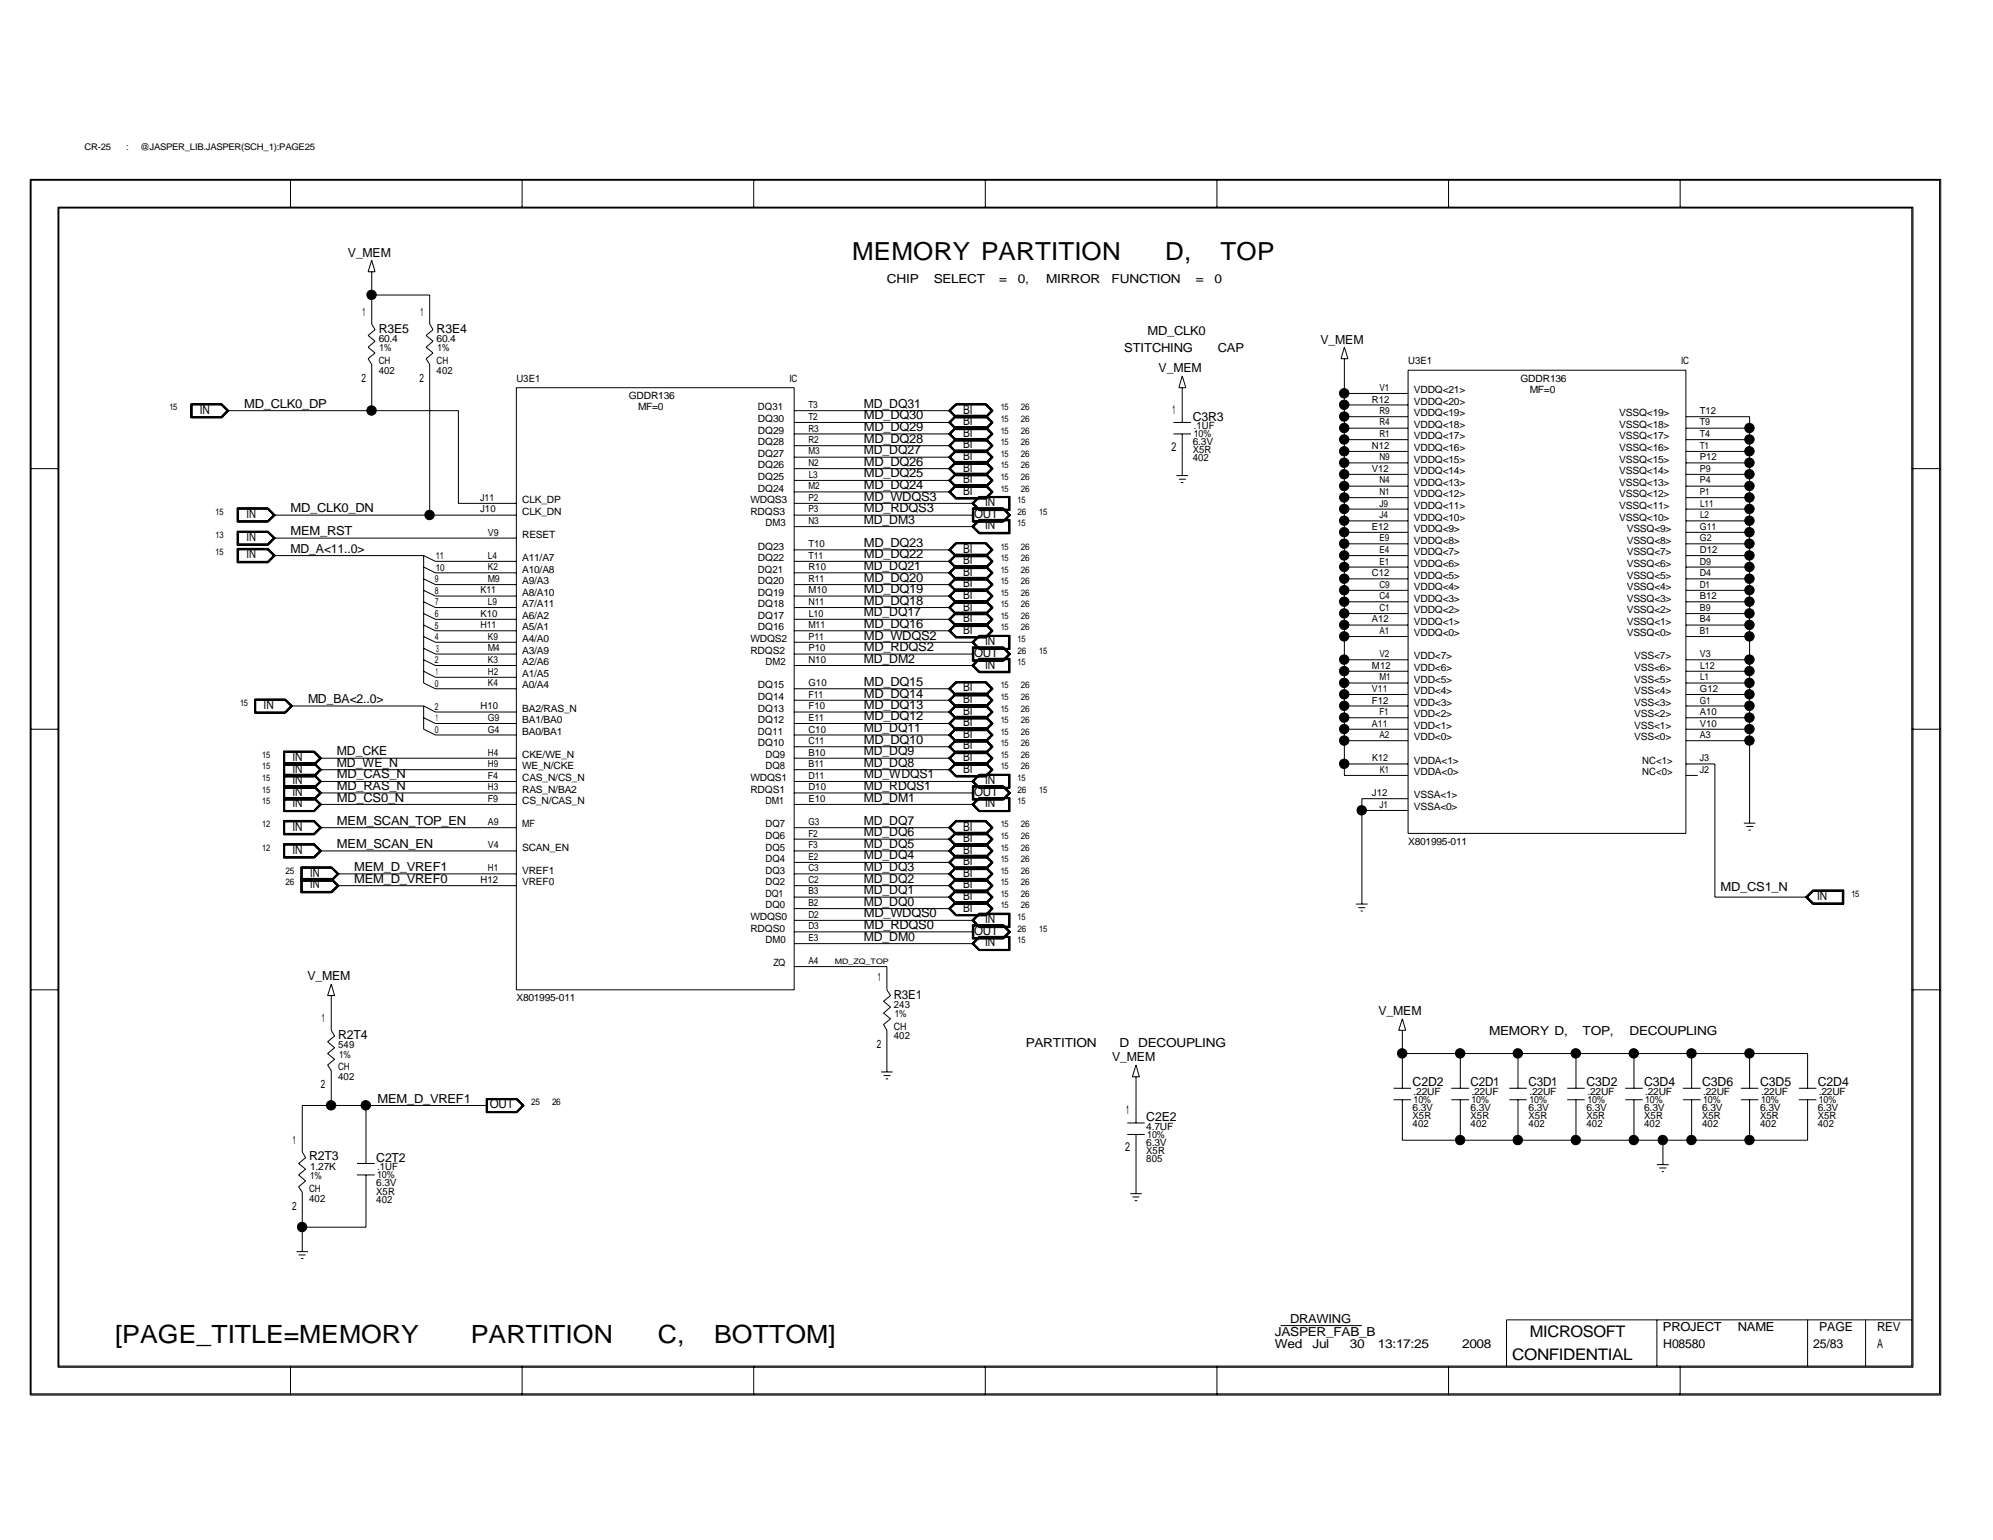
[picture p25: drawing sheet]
<svg xmlns="http://www.w3.org/2000/svg" width="279mm" height="216mm" viewBox="0 0 279 216" stroke-linecap="round" stroke-linejoin="round" font-family="sans-serif">
<defs><g id="words">
<g font-size="3.5">
<text x="119.5" y="36.5">MEMORY PARTITION</text>
<text x="163.4" y="36.5">D,</text>
<text x="171.1" y="36.5">TOP</text>
<text x="16.1" y="188.2">[PAGE_TITLE=MEMORY</text>
<text x="66" y="188.2">PARTITION</text>
<text x="92.2" y="188.2">C,</text>
<text x="100.1" y="188.2">BOTTOM]</text>
</g>
<g font-size="2.2">
<text x="212" y="190.7">CONFIDENTIAL</text>
<text x="214.5" y="187.4">MICROSOFT</text>
</g>
<g font-size="1.7">
<text x="48.8" y="36">V_MEM</text>
<text x="124.3" y="39.7">CHIP</text>
<text x="130.9" y="39.7">SELECT</text>
<text x="140.1" y="39.7">=</text>
<text x="142.7" y="39.7">0,</text>
<text x="146.6" y="39.7">MIRROR</text>
<text x="155.8" y="39.7">FUNCTION</text>
<text x="167.6" y="39.7">=</text>
<text x="170.3" y="39.7">0</text>
<text x="53.1" y="46.7">R3E5</text>
<text x="61.2" y="46.7">R3E4</text>
<text x="160.9" y="46.9">MD_CLK0</text>
<text x="157.6" y="49.4">STITCHING</text>
<text x="162.4" y="52.2">V_MEM</text>
<text x="170.7" y="49.4">CAP</text>
<text x="185.1" y="48.2">V_MEM</text>
<text x="28" y="58">IN</text>
<text x="34.2" y="57.2">MD_CLK0_DP</text>
<text x="121.1" y="57.2">MD_DQ31</text>
<text x="121.1" y="58.8">MD_DQ30</text>
<text x="135" y="59.6">BI</text>
<text x="135" y="58">BI</text>
<text x="164.4" y="58">1</text>
<text x="167.2" y="59">C3R3</text>
<text x="121.1" y="60.5">MD_DQ29</text>
<text x="121.1" y="62.1">MD_DQ28</text>
<text x="121.1" y="63.7">MD_DQ27</text>
<text x="121.1" y="65.3">MD_DQ26</text>
<text x="135" y="61.3">BI</text>
<text x="135" y="64.5">BI</text>
<text x="135" y="62.9">BI</text>
<text x="164.3" y="63.2">2</text>
<text x="40.7" y="71.8">MD_CLK0_DN</text>
<text x="121.1" y="70.2">MD_WDQS3</text>
<text x="121.1" y="68.5">MD_DQ24</text>
<text x="121.1" y="71.8">MD_RDQS3</text>
<text x="121.1" y="66.9">MD_DQ25</text>
<text x="135" y="69.3">BI</text>
<text x="135" y="67.7">BI</text>
<text x="135" y="66.1">BI</text>
<text x="138.1" y="71">IN</text>
<text x="34.5" y="72.6">IN</text>
<text x="34.5" y="75.9">IN</text>
<text x="40.7" y="77.5">MD_A&lt;11..0&gt;</text>
<text x="40.7" y="75.1">MEM_RST</text>
<text x="121.1" y="73.4">MD_DM3</text>
<text x="121.1" y="76.7">MD_DQ23</text>
<text x="135" y="77.5">BI</text>
<text x="136.6" y="72.6">OUT</text>
<text x="138.1" y="74.2">IN</text>
<text x="34.5" y="78.3">IN</text>
<text x="121.1" y="79.9">MD_DQ21</text>
<text x="121.1" y="78.3">MD_DQ22</text>
<text x="121.1" y="81.5">MD_DQ20</text>
<text x="121.1" y="83.1">MD_DQ19</text>
<text x="135" y="84">BI</text>
<text x="135" y="80.7">BI</text>
<text x="135" y="82.3">BI</text>
<text x="135" y="79.1">BI</text>
<text x="121.1" y="89.7">MD_WDQS2</text>
<text x="121.1" y="84.8">MD_DQ18</text>
<text x="121.1" y="86.4">MD_DQ17</text>
<text x="121.1" y="88">MD_DQ16</text>
<text x="135" y="88.9">BI</text>
<text x="135" y="87.2">BI</text>
<text x="135" y="85.6">BI</text>
<text x="121.1" y="91.3">MD_RDQS2</text>
<text x="121.1" y="92.9">MD_DM2</text>
<text x="136.6" y="92.1">OUT</text>
<text x="138.1" y="93.7">IN</text>
<text x="138.1" y="90.5">IN</text>
<text x="37" y="99.4">IN</text>
<text x="43.2" y="98.6">MD_BA&lt;2..0&gt;</text>
<text x="121.1" y="96.1">MD_DQ15</text>
<text x="121.1" y="97.8">MD_DQ14</text>
<text x="121.1" y="99.4">MD_DQ13</text>
<text x="121.1" y="101">MD_DQ12</text>
<text x="135" y="101.8">BI</text>
<text x="135" y="100.2">BI</text>
<text x="135" y="98.6">BI</text>
<text x="135" y="96.9">BI</text>
<text x="41" y="106.7">IN</text>
<text x="47.2" y="105.9">MD_CKE</text>
<text x="47.2" y="107.5">MD_WE_N</text>
<text x="121.1" y="102.7">MD_DQ11</text>
<text x="121.1" y="104.3">MD_DQ10</text>
<text x="121.1" y="105.9">MD_DQ9</text>
<text x="121.1" y="107.5">MD_DQ8</text>
<text x="135" y="106.7">BI</text>
<text x="135" y="105.1">BI</text>
<text x="135" y="103.5">BI</text>
<text x="41" y="111.5">IN</text>
<text x="41" y="113.2">IN</text>
<text x="41" y="109.9">IN</text>
<text x="41" y="108.3">IN</text>
<text x="47.2" y="109.1">MD_CAS_N</text>
<text x="47.2" y="112.4">MD_CS0_N</text>
<text x="47.2" y="110.7">MD_RAS_N</text>
<text x="121.1" y="109.1">MD_WDQS1</text>
<text x="121.1" y="110.7">MD_RDQS1</text>
<text x="121.1" y="112.4">MD_DM1</text>
<text x="135" y="108.3">BI</text>
<text x="136.6" y="111.5">OUT</text>
<text x="138.1" y="113.2">IN</text>
<text x="138.1" y="109.9">IN</text>
<text x="41" y="119.7">IN</text>
<text x="41" y="116.5">IN</text>
<text x="47.2" y="115.6">MEM_SCAN_TOP_EN</text>
<text x="47.2" y="118.9">MEM_SCAN_EN</text>
<text x="121.1" y="115.6">MD_DQ7</text>
<text x="121.1" y="117.3">MD_DQ6</text>
<text x="121.1" y="118.9">MD_DQ5</text>
<text x="135" y="118.1">BI</text>
<text x="135" y="119.7">BI</text>
<text x="135" y="116.5">BI</text>
<text x="43.5" y="122.9">IN</text>
<text x="43.5" y="124.5">IN</text>
<text x="49.7" y="123.7">MEM_D_VREF0</text>
<text x="49.7" y="122.1">MEM_D_VREF1</text>
<text x="121.1" y="120.5">MD_DQ4</text>
<text x="121.1" y="122.1">MD_DQ3</text>
<text x="121.1" y="123.7">MD_DQ2</text>
<text x="121.1" y="125.3">MD_DQ1</text>
<text x="135" y="124.5">BI</text>
<text x="135" y="122.9">BI</text>
<text x="135" y="121.3">BI</text>
<text x="241.2" y="124.9">MD_CS1_N</text>
<text x="121.1" y="127">MD_DQ0</text>
<text x="121.1" y="128.6">MD_WDQS0</text>
<text x="121.1" y="130.2">MD_RDQS0</text>
<text x="121.1" y="131.9">MD_DM0</text>
<text x="135" y="126.2">BI</text>
<text x="135" y="127.8">BI</text>
<text x="136.6" y="131.1">OUT</text>
<text x="138.1" y="129.4">IN</text>
<text x="254.8" y="126.2">IN</text>
<text x="43.1" y="137.5">V_MEM</text>
<text x="138.1" y="132.7">IN</text>
<text x="125.3" y="140">R3E1</text>
<text x="193.3" y="142.3">V_MEM</text>
<text x="47.4" y="145.7">R2T4</text>
<text x="143.8" y="146.8">PARTITION</text>
<text x="155.9" y="148.8">V_MEM</text>
<text x="156.9" y="146.8">D</text>
<text x="159.6" y="146.8">DECOUPLING</text>
<text x="208.7" y="145.2">MEMORY D,</text>
<text x="221.9" y="145.2">TOP,</text>
<text x="228.4" y="145.2">DECOUPLING</text>
<text x="52.9" y="154.6">MEM_D_VREF1</text>
<text x="68.7" y="155.4">OUT</text>
<text x="198" y="152.3">C2D2</text>
<text x="206.2" y="152.3">C2D1</text>
<text x="214.3" y="152.3">C3D1</text>
<text x="222.4" y="152.3">C3D2</text>
<text x="230.5" y="152.3">C3D4</text>
<text x="238.6" y="152.3">C3D6</text>
<text x="246.8" y="152.3">C3D5</text>
<text x="254.8" y="152.3">C2D4</text>
<text x="157.7" y="161.4">2</text>
<text x="157.9" y="156.2">1</text>
<text x="160.7" y="157.2">C2E2</text>
<text x="43.3" y="162.7">R2T3</text>
<text x="52.7" y="162.9">C2T2</text>
<text x="180.8" y="185.4">DRAWING</text>
<text x="178.7" y="189">Wed</text>
<text x="178.7" y="187.4">JASPER_FAB_B</text>
<text x="184" y="189">Jul</text>
<text x="189.2" y="189">30</text>
<text x="193.2" y="189">13:17:25</text>
<text x="205" y="189">2008</text>
<text x="233.1" y="186.6">PROJECT</text>
<text x="233.2" y="189">H08580</text>
<text x="243.6" y="186.6">NAME</text>
<text x="254.2" y="189">25/83</text>
<text x="255" y="186.6">PAGE</text>
<text x="263.1" y="189">A</text>
<text x="263.1" y="186.6">REV</text>
</g>
<g font-size="1.6">
<text x="50.8" y="44.2">1</text>
<text x="58.9" y="44.2">1</text>
<text x="50.7" y="53.5">2</text>
<text x="58.8" y="53.5">2</text>
<text x="123.1" y="137.6">1</text>
<text x="45.1" y="143.3">1</text>
<text x="122.9" y="146.9">2</text>
<text x="45" y="152.5">2</text>
<text x="41.1" y="160.3">1</text>
<text x="40.9" y="169.6">2</text>
</g>
<g font-size="1.4">
<text x="53.1" y="48">60.4</text>
<text x="61.2" y="48">60.4</text>
<text x="53.1" y="51.1">CH</text>
<text x="53.1" y="52.4">402</text>
<text x="53.2" y="49.3">1%</text>
<text x="61.2" y="52.4">402</text>
<text x="61.2" y="51.1">CH</text>
<text x="61.3" y="49.3">1%</text>
<text x="72.4" y="53.5">U3E1</text>
<text x="110.7" y="53.5">IC</text>
<text x="197.4" y="51.1">U3E1</text>
<text x="213.1" y="53.5">GDDR136</text>
<text x="235.7" y="51.1">IC</text>
<text x="88.1" y="55.9">GDDR136</text>
<text x="89.5" y="57.5">MF=0</text>
<text x="106.3" y="59.2">DQ30</text>
<text x="106.3" y="57.5">DQ31</text>
<text x="113.3" y="58.8">T2</text>
<text x="113.3" y="57.2">T3</text>
<text x="192.3" y="56.4">R12</text>
<text x="193.4" y="59.6">R4</text>
<text x="193.4" y="58">R9</text>
<text x="193.4" y="54.8">V1</text>
<text x="198.2" y="58.4">VDDQ&lt;19&gt;</text>
<text x="198.2" y="56.7">VDDQ&lt;20&gt;</text>
<text x="198.2" y="55.1">VDDQ&lt;21&gt;</text>
<text x="198.2" y="60">VDDQ&lt;18&gt;</text>
<text x="214.5" y="55.1">MF=0</text>
<text x="227" y="60">VSSQ&lt;18&gt;</text>
<text x="227" y="58.4">VSSQ&lt;19&gt;</text>
<text x="238.3" y="59.6">T9</text>
<text x="238.3" y="58">T12</text>
<text x="106.3" y="62.4">DQ28</text>
<text x="106.3" y="60.8">DQ29</text>
<text x="106.3" y="65.7">DQ26</text>
<text x="106.3" y="64.1">DQ27</text>
<text x="113.3" y="65.4">N2</text>
<text x="113.3" y="63.7">M3</text>
<text x="113.3" y="62.1">R2</text>
<text x="113.3" y="60.5">R3</text>
<text x="167.2" y="64.7">402</text>
<text x="167.2" y="62.4">6.3V</text>
<text x="167.2" y="63.5">X5R</text>
<text x="167.3" y="61.3">10%</text>
<text x="167.3" y="60.2">.1UF</text>
<text x="192.3" y="62.9">N12</text>
<text x="193.4" y="64.5">N9</text>
<text x="193.4" y="61.3">R1</text>
<text x="198.2" y="64.9">VDDQ&lt;15&gt;</text>
<text x="198.2" y="61.6">VDDQ&lt;17&gt;</text>
<text x="198.2" y="63.2">VDDQ&lt;16&gt;</text>
<text x="227" y="63.2">VSSQ&lt;16&gt;</text>
<text x="227" y="64.9">VSSQ&lt;15&gt;</text>
<text x="227" y="61.6">VSSQ&lt;17&gt;</text>
<text x="238.3" y="64.5">P12</text>
<text x="238.3" y="62.9">T1</text>
<text x="238.3" y="61.3">T4</text>
<text x="67.3" y="71.8">J10</text>
<text x="67.3" y="70.2">J11</text>
<text x="73.2" y="70.5">CLK_DP</text>
<text x="105.2" y="70.5">WDQS3</text>
<text x="106.3" y="68.9">DQ24</text>
<text x="106.3" y="67.3">DQ25</text>
<text x="113.3" y="68.6">M2</text>
<text x="113.3" y="71.8">P3</text>
<text x="113.3" y="70.2">P2</text>
<text x="113.4" y="67">L3</text>
<text x="192.3" y="66.2">V12</text>
<text x="193.4" y="71">J9</text>
<text x="193.4" y="69.4">N1</text>
<text x="193.4" y="67.8">N4</text>
<text x="198.2" y="69.7">VDDQ&lt;12&gt;</text>
<text x="198.2" y="68.1">VDDQ&lt;13&gt;</text>
<text x="198.2" y="66.5">VDDQ&lt;14&gt;</text>
<text x="198.2" y="71.3">VDDQ&lt;11&gt;</text>
<text x="227" y="71.3">VSSQ&lt;11&gt;</text>
<text x="227" y="69.7">VSSQ&lt;12&gt;</text>
<text x="227" y="68.1">VSSQ&lt;13&gt;</text>
<text x="227" y="66.5">VSSQ&lt;14&gt;</text>
<text x="238.3" y="69.4">P1</text>
<text x="238.3" y="67.8">P4</text>
<text x="238.3" y="66.2">P9</text>
<text x="238.3" y="71">L11</text>
<text x="68.4" y="75.1">V9</text>
<text x="73.2" y="75.4">RESET</text>
<text x="73.2" y="72.2">CLK_DN</text>
<text x="105.2" y="72.2">RDQS3</text>
<text x="106.3" y="77">DQ23</text>
<text x="107.3" y="73.8">DM3</text>
<text x="113.3" y="73.4">N3</text>
<text x="113.3" y="76.7">T10</text>
<text x="192.3" y="74.3">E12</text>
<text x="193.4" y="77.5">E4</text>
<text x="193.4" y="75.9">E9</text>
<text x="193.4" y="72.6">J4</text>
<text x="198.2" y="77.9">VDDQ&lt;7&gt;</text>
<text x="198.2" y="76.2">VDDQ&lt;8&gt;</text>
<text x="198.2" y="74.6">VDDQ&lt;9&gt;</text>
<text x="198.2" y="73">VDDQ&lt;10&gt;</text>
<text x="227" y="73">VSSQ&lt;10&gt;</text>
<text x="228" y="77.9">VSSQ&lt;7&gt;</text>
<text x="228" y="76.2">VSSQ&lt;8&gt;</text>
<text x="228" y="74.6">VSSQ&lt;9&gt;</text>
<text x="238.3" y="77.5">D12</text>
<text x="238.3" y="75.9">G2</text>
<text x="238.3" y="74.3">G11</text>
<text x="238.3" y="72.6">L2</text>
<text x="61" y="83.3">8</text>
<text x="61" y="81.7">9</text>
<text x="61.1" y="80">10</text>
<text x="61.1" y="78.4">11</text>
<text x="67.4" y="83.2">K11</text>
<text x="68.4" y="81.6">M9</text>
<text x="68.4" y="80">K2</text>
<text x="68.4" y="78.3">L4</text>
<text x="73.2" y="83.5">A8/A10</text>
<text x="73.2" y="81.9">A9/A3</text>
<text x="73.2" y="80.3">A10/A8</text>
<text x="73.2" y="78.7">A11/A7</text>
<text x="106.3" y="83.5">DQ19</text>
<text x="106.3" y="81.9">DQ20</text>
<text x="106.3" y="80.3">DQ21</text>
<text x="106.3" y="78.7">DQ22</text>
<text x="113.3" y="83.2">M10</text>
<text x="113.3" y="81.6">R11</text>
<text x="113.3" y="80">R10</text>
<text x="113.3" y="78.3">T11</text>
<text x="192.3" y="80.8">C12</text>
<text x="193.4" y="82.4">C9</text>
<text x="193.4" y="79.2">E1</text>
<text x="198.2" y="82.7">VDDQ&lt;4&gt;</text>
<text x="198.2" y="81.1">VDDQ&lt;5&gt;</text>
<text x="198.2" y="79.5">VDDQ&lt;6&gt;</text>
<text x="228" y="82.7">VSSQ&lt;4&gt;</text>
<text x="228" y="81.1">VSSQ&lt;5&gt;</text>
<text x="228" y="79.5">VSSQ&lt;6&gt;</text>
<text x="238.3" y="82.4">D1</text>
<text x="238.3" y="80.8">D4</text>
<text x="238.3" y="79.2">D9</text>
<text x="61" y="89.7">4</text>
<text x="61" y="88.1">5</text>
<text x="61" y="86.5">6</text>
<text x="61" y="84.9">7</text>
<text x="67.4" y="88.1">H11</text>
<text x="67.4" y="86.4">K10</text>
<text x="68.4" y="89.7">K9</text>
<text x="68.4" y="84.8">L9</text>
<text x="73.2" y="88.4">A5/A1</text>
<text x="73.2" y="86.8">A6/A2</text>
<text x="73.2" y="85.1">A7/A11</text>
<text x="106.3" y="88.4">DQ16</text>
<text x="106.3" y="86.8">DQ17</text>
<text x="106.3" y="85.1">DQ18</text>
<text x="113.3" y="88.1">M11</text>
<text x="113.3" y="84.8">N11</text>
<text x="113.3" y="89.7">P11</text>
<text x="113.4" y="86.4">L10</text>
<text x="192.3" y="87.2">A12</text>
<text x="193.4" y="88.9">A1</text>
<text x="193.4" y="85.6">C1</text>
<text x="193.4" y="84">C4</text>
<text x="198.2" y="89.2">VDDQ&lt;0&gt;</text>
<text x="198.2" y="87.6">VDDQ&lt;1&gt;</text>
<text x="198.2" y="86">VDDQ&lt;2&gt;</text>
<text x="198.2" y="84.3">VDDQ&lt;3&gt;</text>
<text x="228" y="89.2">VSSQ&lt;0&gt;</text>
<text x="228" y="87.6">VSSQ&lt;1&gt;</text>
<text x="228" y="86">VSSQ&lt;2&gt;</text>
<text x="228" y="84.3">VSSQ&lt;3&gt;</text>
<text x="238.3" y="88.9">B1</text>
<text x="238.3" y="87.2">B4</text>
<text x="238.3" y="85.6">B9</text>
<text x="238.3" y="84">B12</text>
<text x="61" y="93">2</text>
<text x="61.1" y="94.6">1</text>
<text x="61.1" y="91.4">3</text>
<text x="68.4" y="91.3">M4</text>
<text x="68.4" y="94.6">H2</text>
<text x="68.4" y="92.9">K3</text>
<text x="73.2" y="94.9">A1/A5</text>
<text x="73.2" y="93.3">A2/A6</text>
<text x="73.2" y="91.7">A3/A9</text>
<text x="73.2" y="90">A4/A0</text>
<text x="105.2" y="91.7">RDQS2</text>
<text x="105.2" y="90">WDQS2</text>
<text x="107.3" y="93.3">DM2</text>
<text x="113.3" y="92.9">N10</text>
<text x="113.3" y="91.3">P10</text>
<text x="192.3" y="93.8">M12</text>
<text x="193.4" y="95.4">M1</text>
<text x="193.4" y="92.1">V2</text>
<text x="198.2" y="95.7">VDD&lt;5&gt;</text>
<text x="198.2" y="94.1">VDD&lt;6&gt;</text>
<text x="198.2" y="92.5">VDD&lt;7&gt;</text>
<text x="229.1" y="95.7">VSS&lt;5&gt;</text>
<text x="229.1" y="94.1">VSS&lt;6&gt;</text>
<text x="229.1" y="92.5">VSS&lt;7&gt;</text>
<text x="238.3" y="92.1">V3</text>
<text x="238.3" y="95.4">L1</text>
<text x="238.3" y="93.8">L12</text>
<text x="61" y="99.5">2</text>
<text x="61" y="96.3">0</text>
<text x="61.1" y="101.1">1</text>
<text x="67.4" y="99.4">H10</text>
<text x="68.4" y="101">G9</text>
<text x="68.4" y="96.2">K4</text>
<text x="73.2" y="101.4">BA1/BA0</text>
<text x="73.2" y="99.8">BA2/RAS_N</text>
<text x="73.2" y="96.5">A0/A4</text>
<text x="106.3" y="101.4">DQ12</text>
<text x="106.3" y="99.8">DQ13</text>
<text x="106.3" y="98.1">DQ14</text>
<text x="106.3" y="96.5">DQ15</text>
<text x="113.3" y="101">E11</text>
<text x="113.3" y="99.4">F10</text>
<text x="113.3" y="97.8">F11</text>
<text x="113.3" y="96.2">G10</text>
<text x="192.3" y="101.9">A11</text>
<text x="192.3" y="98.6">F12</text>
<text x="192.3" y="97">V11</text>
<text x="193.4" y="100.2">F1</text>
<text x="198.2" y="100.6">VDD&lt;2&gt;</text>
<text x="198.2" y="98.9">VDD&lt;3&gt;</text>
<text x="198.2" y="97.3">VDD&lt;4&gt;</text>
<text x="229.1" y="100.6">VSS&lt;2&gt;</text>
<text x="229.1" y="98.9">VSS&lt;3&gt;</text>
<text x="229.1" y="97.3">VSS&lt;4&gt;</text>
<text x="238.3" y="101.9">V10</text>
<text x="238.3" y="100.2">A10</text>
<text x="238.3" y="98.6">G1</text>
<text x="238.3" y="97">G12</text>
<text x="61" y="102.7">0</text>
<text x="68.4" y="102.7">G4</text>
<text x="68.4" y="107.6">H9</text>
<text x="68.4" y="105.9">H4</text>
<text x="73.2" y="107.9">WE_N/CKE</text>
<text x="73.2" y="106.3">CKE/WE_N</text>
<text x="73.2" y="103">BA0/BA1</text>
<text x="106.3" y="104.6">DQ10</text>
<text x="106.3" y="103">DQ11</text>
<text x="107.3" y="107.9">DQ8</text>
<text x="107.3" y="106.3">DQ9</text>
<text x="113.3" y="104.3">C11</text>
<text x="113.3" y="102.7">C10</text>
<text x="113.3" y="107.6">B11</text>
<text x="113.3" y="105.9">B10</text>
<text x="192.4" y="106.7">K12</text>
<text x="193.4" y="103.5">A2</text>
<text x="198.2" y="107.1">VDDA&lt;1&gt;</text>
<text x="198.2" y="103.8">VDD&lt;0&gt;</text>
<text x="198.2" y="102.2">VDD&lt;1&gt;</text>
<text x="229.1" y="103.8">VSS&lt;0&gt;</text>
<text x="229.1" y="102.2">VSS&lt;1&gt;</text>
<text x="230.2" y="107.1">NC&lt;1&gt;</text>
<text x="238.3" y="106.7">J3</text>
<text x="238.3" y="103.5">A3</text>
<text x="68.4" y="109.2">F4</text>
<text x="68.4" y="112.4">F9</text>
<text x="68.4" y="110.8">H3</text>
<text x="73.2" y="112.7">CS_N/CAS_N</text>
<text x="73.2" y="111.1">RAS_N/BA2</text>
<text x="73.2" y="109.5">CAS_N/CS_N</text>
<text x="105.2" y="111.1">RDQS1</text>
<text x="105.2" y="109.5">WDQS1</text>
<text x="107.3" y="112.7">DM1</text>
<text x="113.3" y="112.4">E10</text>
<text x="113.3" y="110.8">D10</text>
<text x="113.3" y="109.2">D11</text>
<text x="192.3" y="111.6">J12</text>
<text x="193.4" y="113.2">J1</text>
<text x="193.4" y="108.4">K1</text>
<text x="198.2" y="113.6">VSSA&lt;0&gt;</text>
<text x="198.2" y="111.9">VSSA&lt;1&gt;</text>
<text x="198.2" y="108.7">VDDA&lt;0&gt;</text>
<text x="230.2" y="108.7">NC&lt;0&gt;</text>
<text x="238.3" y="108.4">J2</text>
<text x="68.4" y="115.7">A9</text>
<text x="68.4" y="118.9">V4</text>
<text x="73.2" y="116">MF</text>
<text x="73.2" y="119.3">SCAN_EN</text>
<text x="107.3" y="119.3">DQ5</text>
<text x="107.3" y="117.6">DQ6</text>
<text x="107.3" y="116">DQ7</text>
<text x="113.3" y="118.9">F3</text>
<text x="113.3" y="117.3">F2</text>
<text x="113.3" y="115.7">G3</text>
<text x="197.4" y="118.4">X801995-011</text>
<text x="67.4" y="123.8">H12</text>
<text x="68.4" y="122.2">H1</text>
<text x="73.2" y="124.1">VREF0</text>
<text x="73.2" y="122.5">VREF1</text>
<text x="107.3" y="125.7">DQ1</text>
<text x="107.3" y="124.1">DQ2</text>
<text x="107.3" y="122.5">DQ3</text>
<text x="107.3" y="120.9">DQ4</text>
<text x="113.3" y="125.4">B3</text>
<text x="113.3" y="123.8">C2</text>
<text x="113.3" y="122.2">C3</text>
<text x="113.3" y="120.5">E2</text>
<text x="105.2" y="130.6">RDQS0</text>
<text x="105.2" y="129">WDQS0</text>
<text x="107.3" y="127.3">DQ0</text>
<text x="113.3" y="131.9">E3</text>
<text x="113.3" y="127">B2</text>
<text x="113.3" y="130.3">D3</text>
<text x="113.3" y="128.7">D2</text>
<text x="107.3" y="132.2">DM0</text>
<text x="108.4" y="135.5">ZQ</text>
<text x="113.3" y="135.2">A4</text>
<text x="72.4" y="140.3">X801995-011</text>
<text x="125.3" y="141.3">243</text>
<text x="125.4" y="142.6">1%</text>
<text x="47.4" y="147">549</text>
<text x="47.5" y="148.3">1%</text>
<text x="125.3" y="144.4">CH</text>
<text x="125.3" y="145.7">402</text>
<text x="47.4" y="151.4">402</text>
<text x="47.4" y="150.1">CH</text>
<text x="198" y="155.8">6.3V</text>
<text x="198.2" y="154.6">10%</text>
<text x="198.2" y="153.5">.22UF</text>
<text x="206.2" y="155.8">6.3V</text>
<text x="206.3" y="154.6">10%</text>
<text x="206.3" y="153.5">.22UF</text>
<text x="214.3" y="155.8">6.3V</text>
<text x="214.4" y="154.6">10%</text>
<text x="214.4" y="153.5">.22UF</text>
<text x="222.4" y="155.8">6.3V</text>
<text x="222.5" y="154.6">10%</text>
<text x="222.5" y="153.5">.22UF</text>
<text x="230.5" y="155.8">6.3V</text>
<text x="230.6" y="154.6">10%</text>
<text x="230.6" y="153.5">.22UF</text>
<text x="238.6" y="155.8">6.3V</text>
<text x="238.8" y="154.6">10%</text>
<text x="238.8" y="153.5">.22UF</text>
<text x="246.8" y="155.8">6.3V</text>
<text x="246.9" y="154.6">10%</text>
<text x="246.9" y="153.5">.22UF</text>
<text x="254.8" y="155.8">6.3V</text>
<text x="255" y="154.6">10%</text>
<text x="255" y="153.5">.22UF</text>
<text x="160.7" y="158.4">4.7UF</text>
<text x="160.7" y="160.7">6.3V</text>
<text x="160.7" y="161.8">X5R</text>
<text x="160.8" y="159.5">10%</text>
<text x="198" y="158">402</text>
<text x="198" y="156.9">X5R</text>
<text x="206.2" y="158">402</text>
<text x="206.2" y="156.9">X5R</text>
<text x="214.3" y="158">402</text>
<text x="214.3" y="156.9">X5R</text>
<text x="222.4" y="158">402</text>
<text x="222.4" y="156.9">X5R</text>
<text x="230.5" y="158">402</text>
<text x="230.5" y="156.9">X5R</text>
<text x="238.6" y="158">402</text>
<text x="238.6" y="156.9">X5R</text>
<text x="246.8" y="158">402</text>
<text x="246.8" y="156.9">X5R</text>
<text x="254.8" y="158">402</text>
<text x="254.8" y="156.9">X5R</text>
<text x="43.3" y="167.1">CH</text>
<text x="43.5" y="164">1.27K</text>
<text x="43.5" y="165.4">1%</text>
<text x="52.7" y="166.3">6.3V</text>
<text x="52.7" y="167.5">X5R</text>
<text x="52.9" y="165.2">10%</text>
<text x="52.9" y="164">.1UF</text>
<text x="160.7" y="162.9">805</text>
<text x="43.3" y="168.4">402</text>
<text x="52.7" y="168.6">402</text>
</g>
<g font-size="1.3">
<text x="11.9" y="21">CR-25</text>
<text x="17.7" y="21">:</text>
<text x="19.6" y="21">@JASPER_LIB.JASPER(SCH_1):PAGE25</text>
<text x="23.7" y="57.5">15</text>
<text x="140.3" y="57.5">15</text>
<text x="140.3" y="59.2">15</text>
<text x="143.1" y="57.5">26</text>
<text x="143.1" y="59.2">26</text>
<text x="140.3" y="60.8">15</text>
<text x="140.3" y="62.4">15</text>
<text x="140.3" y="64.1">15</text>
<text x="140.3" y="65.7">15</text>
<text x="143.1" y="60.8">26</text>
<text x="143.1" y="62.4">26</text>
<text x="143.1" y="64.1">26</text>
<text x="143.1" y="65.7">26</text>
<text x="140.3" y="68.9">15</text>
<text x="140.3" y="67.3">15</text>
<text x="142.7" y="70.5">15</text>
<text x="143.1" y="68.9">26</text>
<text x="143.1" y="67.3">26</text>
<text x="30.2" y="77.9">15</text>
<text x="30.2" y="72.2">15</text>
<text x="30.2" y="75.4">13</text>
<text x="140.3" y="77">15</text>
<text x="142.7" y="72.2">26</text>
<text x="142.7" y="73.8">15</text>
<text x="143.1" y="77">26</text>
<text x="145.7" y="72.2">15</text>
<text x="140.3" y="78.7">15</text>
<text x="140.3" y="81.9">15</text>
<text x="140.3" y="83.5">15</text>
<text x="140.3" y="80.3">15</text>
<text x="143.1" y="80.3">26</text>
<text x="143.1" y="78.7">26</text>
<text x="143.1" y="81.9">26</text>
<text x="143.1" y="83.5">26</text>
<text x="140.3" y="85.1">15</text>
<text x="140.3" y="86.8">15</text>
<text x="140.3" y="88.4">15</text>
<text x="143.1" y="85.1">26</text>
<text x="143.1" y="86.8">26</text>
<text x="143.1" y="88.4">26</text>
<text x="142.7" y="91.7">26</text>
<text x="142.7" y="93.3">15</text>
<text x="142.7" y="90">15</text>
<text x="145.7" y="91.7">15</text>
<text x="33.7" y="98.9">15</text>
<text x="140.3" y="96.5">15</text>
<text x="140.3" y="98.1">15</text>
<text x="140.3" y="99.8">15</text>
<text x="140.3" y="101.4">15</text>
<text x="143.1" y="96.5">26</text>
<text x="143.1" y="98.1">26</text>
<text x="143.1" y="99.8">26</text>
<text x="143.1" y="101.4">26</text>
<text x="36.7" y="106.3">15</text>
<text x="36.7" y="107.9">15</text>
<text x="140.3" y="103">15</text>
<text x="140.3" y="104.6">15</text>
<text x="140.3" y="106.3">15</text>
<text x="140.3" y="107.9">15</text>
<text x="143.1" y="103">26</text>
<text x="143.1" y="104.6">26</text>
<text x="143.1" y="106.3">26</text>
<text x="143.1" y="107.9">26</text>
<text x="36.7" y="109.5">15</text>
<text x="36.7" y="112.7">15</text>
<text x="36.7" y="111.1">15</text>
<text x="142.7" y="109.5">15</text>
<text x="142.7" y="111.1">26</text>
<text x="142.7" y="112.7">15</text>
<text x="145.7" y="111.1">15</text>
<text x="36.7" y="116">12</text>
<text x="36.7" y="119.3">12</text>
<text x="140.3" y="116">15</text>
<text x="140.3" y="117.6">15</text>
<text x="140.3" y="119.3">15</text>
<text x="143.1" y="116">26</text>
<text x="143.1" y="117.6">26</text>
<text x="143.1" y="119.3">26</text>
<text x="40" y="124.1">26</text>
<text x="40" y="122.5">25</text>
<text x="140.3" y="120.9">15</text>
<text x="140.3" y="122.5">15</text>
<text x="140.3" y="124.1">15</text>
<text x="140.3" y="125.7">15</text>
<text x="143.1" y="120.9">26</text>
<text x="143.1" y="122.5">26</text>
<text x="143.1" y="124.1">26</text>
<text x="143.1" y="125.7">26</text>
<text x="259.5" y="125.7">15</text>
<text x="140.3" y="127.3">15</text>
<text x="142.7" y="129">15</text>
<text x="142.7" y="130.6">26</text>
<text x="143.1" y="127.3">26</text>
<text x="145.7" y="130.6">15</text>
<text x="142.7" y="132.2">15</text>
<text x="74.5" y="154.9">25</text>
<text x="77.4" y="154.9">26</text>
</g>
<text font-size="1.1" x="117.1" y="135.2">MD_ZQ_TOP</text>
</g></defs>
<g fill="none" stroke="#000" stroke-width=".14">
<path d="M4.2 25.1h267.9v170.5h-267.9zM4.4 25.3h267.5v170.1h-267.5zM8.1 29h260.1v162.7h-260.1zM8.3 29.2h259.7v162.3h-259.7zM40.7 25.1v4.1M52.1 36.5l.5 1.6h-1zM52.1 38.1v7.3l.5 .8-1 .8 1 .8-1 .9 1 .8-1 .8 .5 .8v6.5M73.2 25.1v4.1M105.7 25.1v4.1M138.1 25.1v4.1M170.6 25.1v4.1M203.1 25.1v4.1"/>
<path d="M235.5 25.1v4.1M26.8 56.6h4.3l1 1-1 1h-4.3zM26.8 56.6h4.3l.9 1-.9 .9h-4.3zM26.9 56.7h4.1l.9 .9-.9 .9h-4.1zM26.9 56.8h4.1l.8 .8-.8 .8h-4.1zM31.8 57.6h32.5v13h8.1M52.1 41.4h8.1v4l.5 .8-1 .8 1 .8-1 .9 1 .8-1 .8 .5 .8v21.1M72.4 54.4h38.9v84.4h-38.9zM111.3 59.2h22M111.3 57.6h22M133 57.6l1-1h4.3l.9 1-.9 1h-4.3zM133 59.2l1-1h4.3l.9 1-.9 1h-4.3z"/>
<path d="M133.1 57.6l.9-1h4.2l.9 1-.9 .9h-4.2zM133.1 59.2l.9-.9h4.2l.9 .9-.9 1h-4.2zM133.2 57.6l.9-.9h4.1l.9 .9-.9 .9h-4.1zM133.2 59.2l.9-.9h4.1l.9 .9-.9 .9h-4.1zM133.3 57.6l.8-.8h4l.8 .8-.8 .8M133.3 57.6l.8 .8M133.3 59.2l.8 .8M134.1 58.4h4M134.1 58.4l-.8 .8M138.1 58.4l.8 .8-.8 .8M164.5 59.2h2.5M165.7 52.7l.5 1.7h-.9z"/>
<path d="M165.7 54.4v4.8M188.5 48.7l.5 1.6h-1zM188.5 50.3v58.4h8.9M188.5 58.4h8.9M188.5 55.2h8.9M188.5 56.8h8.9M197.4 51.9h38.9v64.9h-38.9zM236.3 58.4h9v57M4.2 65.7h4.1M33.2 71.2h4.4l1 1-1 1h-4.4zM33.2 74.5h4.4l1 .9-1 1.1h-4.4zM33.2 76.9h4.4l1 1-1 1h-4.4z"/>
<path d="M33.3 71.2h4.2l1 1-1 1h-4.2zM33.3 74.5h4.2l1 .9-1 1h-4.2zM33.3 77h4.2l1 .9-1 .9h-4.2zM33.4 71.3h4.1l.9 .9-.9 .9h-4.1zM33.4 74.6h4.1l.9 .8-.9 .9h-4.1zM33.4 77h4.1l.9 .9-.9 .9h-4.1zM33.4 71.4h4.1l.8 .8-.8 .8h-4.1zM33.4 74.6h4.1l.8 .8-.8 .8h-4.1zM33.4 77.1h4.1l.8 .8-.8 .8h-4.1zM38.3 77.9h21.1M38.3 72.2h34.1M38.3 75.4h34.1"/>
<path d="M59.4 77.9l1.6 .8h11.4M59.4 79.5l1.6 .8h11.4M59.4 77.9v17.9l1.6 .8h11.4M111.3 62.5h22M111.3 65.7h22M111.3 64.1h22M111.3 70.6h25.2M111.3 60.8h22M111.3 72.2h25.2M111.3 73.8h25.2M111.3 77.1h22M111.3 78.7h22"/>
<path d="M111.3 67.4h22M111.3 69h22M133 62.5l1-1h4.3l.9 1-.9 1h-4.3zM133 65.7l1-1h4.3l.9 1-.9 1h-4.3zM133 64.1l1-1h4.3l.9 1-.9 1h-4.3zM133 77.1l1-1h4.3l.9 1-.9 1h-4.3zM133 78.7l1-1h4.3l.9 1-.9 1h-4.3zM133 60.8l1-1h4.3l.9 1-.9 1h-4.3zM133 67.4l1-1.1h4.3l.9 1.1-.9 .9h-4.3zM133 69l1-1.1h4.3l.9 1.1-.9 1h-4.3zM133.1 65.7l.9-.9h4.2l.9 .9-.9 .9h-4.2zM133.1 64.1l.9-.9h4.2l.9 .9-.9 .9h-4.2z"/>
<path d="M133.1 78.7l.9-.9h4.2l.9 .9-.9 .9h-4.2zM133.1 60.8l.9-.9h4.2l.9 .9-.9 1h-4.2zM133.1 69l.9-1h4.2l.9 1-.9 .9h-4.2zM133.2 62.5l.9-.9h4.1l.9 .9-.9 .8h-4.1zM133.2 65.7l.9-.8h4.1l.9 .8-.9 .9h-4.1zM133.2 64.1l.9-.9h4.1l.9 .9-.9 .9h-4.1zM133.2 77.1l.9-.9h4.1l.9 .9-.9 .8h-4.1zM133.2 78.7l.9-.9h4.1l.9 .9-.9 .9h-4.1zM133.2 60.8l.9-.9h4.1l.9 .9-.9 .9h-4.1zM133.3 62.5l.8 .8M133.3 65.7l.8 .8M133.3 64.1l.8 .8"/>
<path d="M133.3 69l.8 .8h7.3v1.6h-4.9v1.6h4.9v1.6h-4.1l-.8-.8M133.3 77.1l.8-.9h4l.8 .9-.8 .8M133.3 77.1l.8 .8M133.3 78.7l.8 .8M133.3 60.8l.8 .8M133.3 67.4l.8 .8M134 61.5h4.2l.9 1-.9 .9h-4.2l-.9-.9zM134 66.4h4.2l.9 1-.9 .9h-4.2l-.9-.9zM134 76.1h4.2l.9 1-.9 .9h-4.2l-.9-.9zM134.1 61.6h4M134.1 63.3h4M134.1 61.6l-.8 .9"/>
<path d="M134.1 64.9h4M134.1 66.5h4M134.1 64.9l-.8 .8M134.1 63.3l-.8 .8M134.1 60h4M134.1 68.2h4M134.1 77.9h4M134.1 79.5h4M134.1 77.9l-.8 .8M134.1 79.5l-.8 .8M134.1 60l-.8 .8M134.1 66.5h4.1l.9 .9-.9 .8h-4.1l-.9-.8z"/>
<path d="M134.1 66.5l-.8 .9M134.1 68.1h4.1l.9 .9-.9 .8h-4.1l-.9-.8zM134.1 68.2l-.8 .8M136.2 70.6l1-1h4.4v2h-4.4zM136.3 70.6l1-1h4.2v1.9h-4.2zM136.3 73.8l1-.9h4.2v1.9h-4.2zM136.3 71.2h4.4l1 1-1 1h-4.4zM136.4 71.2h4.2l1 1-1 1h-4.2zM136.4 71.3h4.2l.9 .9-.9 .9h-4.2zM136.5 70.6l.8 .8M137.2 72.8h4.4v2h-4.4l-1-1zM137.3 69.7h4.1v1.8h-4.1l-.9-.9z"/>
<path d="M137.3 72.9h4.1v1.8h-4.1l-.9-.9zM137.3 69.8l-.8 .8M137.3 73l-.8 .8M138.1 61.6l.8 .9-.8 .8M138.1 64.9l.8 .8-.8 .8M138.1 63.3l.8 .8-.8 .8M138.1 77.9l.8 .8-.8 .8M138.1 79.5l.8 .8-.8 .9M138.1 60l.8 .8-.8 .8M138.1 66.5l.8 .9-.8 .8M138.1 68.2l.8 .8-.8 .8M140.6 71.4l.8 .8-.8 .8"/>
<path d="M164.5 60.8h2.5M164.9 66.7h1.6M165.3 67.2h.9M165.6 67.6h.3M165.7 60.8v5.9M188.5 61.6h8.9M188.5 63.3h8.9M188.5 64.9h8.9M188.5 66.5h8.9M188.5 60h8.9M188.5 68.2h8.9M188.5 69.8h8.9"/>
<path d="M188.5 71.4h8.9M188.5 73h8.9M188.5 74.6h8.9M188.5 77.9h8.9M188.5 76.2h8.9M188.5 79.5h8.9M236.3 61.6h9M236.3 63.3h9M236.3 64.9h9M236.3 66.5h9M236.3 60h9M236.3 68.2h9"/>
<path d="M236.3 69.8h9M236.3 71.4h9M236.3 73h9M236.3 74.6h9M236.3 77.9h9M236.3 76.2h9M236.3 79.5h9M268 65.7h4.1M35.7 98h4.3l1 1-1 1h-4.3zM35.7 98h4.3l.9 1-.9 .9h-4.3zM35.8 98.1h4.2l.9 .9-.9 .9h-4.2zM35.9 98.2h4l.8 .8-.8 .8h-4z"/>
<path d="M40.7 99h18.7M59.4 81.2l1.6 .8h11.4M59.4 82.8l1.6 .8h11.4M59.4 84.4l1.6 .8h11.4M59.4 86l1.6 .8h11.4M59.4 89.2l1.6 .8h11.4M59.4 90.9l1.6 .8h11.4M59.4 92.5l1.6 .8h11.4M59.4 87.6l1.6 .8h11.4M59.4 99l1.6 .8h11.4M59.4 99v3.2l1.6 .8h11.4M59.4 94.1l1.6 .9h11.4"/>
<path d="M111.3 82h22M111.3 80.3h22M111.3 83.6h22M111.3 85.2h22M111.3 86.8h22M111.3 90h25.2M111.3 91.7h25.2M111.3 93.3h25.2M111.3 88.4h22M111.3 96.6h22M111.3 98.2h22M111.3 99.8h22"/>
<path d="M133 82l1-1.1h4.3l.9 1.1-.9 .9h-4.3zM133 80.3l1-1h4.3l.9 1-.9 1h-4.3zM133 83.6l1-1.1h4.3l.9 1.1-.9 1h-4.3zM133 85.2l1-1h4.3l.9 1-.9 1h-4.3zM133 86.8l1-1h4.3l.9 1-.9 1h-4.3zM133 96.6l1-1.1h4.3l.9 1.1-.9 1h-4.3zM133 88.4l1-1h4.3l.9 1-.9 1.1h-4.3zM133 98.2l1-1h4.3l.9 1-.9 1h-4.3zM133 99.8l1-1h4.3l.9 1-.9 1h-4.3zM133.1 80.3l.9-.9h4.2l.9 .9-.9 1h-4.2zM133.1 83.6l.9-1h4.2l.9 1-.9 .9h-4.2zM133.1 85.2l.9-1h4.2l.9 1-.9 .9h-4.2z"/>
<path d="M133.1 86.8l.9-.9h4.2l.9 .9-.9 1h-4.2zM133.1 88.4l.9-.9h4.2l.9 .9-.9 1h-4.2zM133.1 96.6l.9-1h4.2l.9 1-.9 .9h-4.2zM133.1 98.2l.9-1h4.2l.9 1-.9 .9h-4.2zM133.2 80.3l.9-.8h4.1l.9 .8-.9 .9h-4.1zM133.2 85.2l.9-.9h4.1l.9 .9-.9 .9h-4.1zM133.2 88.4l.9-.9h4.1l.9 .9-.9 .9h-4.1zM133.3 88.4l.8 .8h7.3v1.7h-4.9v1.6h4.9v1.6h-4.1l-.8-.8M133.3 96.6l.8-.8h4l.8 .8-.8 .8M133.3 82l.8 .8M133.3 80.3l.8 .9M133.3 83.6l.8 .8"/>
<path d="M133.3 85.2l.8 .8M133.3 86.8l.8 .8M133.3 96.6l.8 .8M133.3 98.2l.8 .8M133.3 99.8l.8 .8M134 81h4.2l.9 1-.9 .9h-4.2l-.9-.9zM134 98.8h4.2l.9 1-.9 1h-4.2l-.9-1zM134.1 82.8h4M134.1 81.2h4M134.1 84.4h4M134.1 86h4M134.1 87.6h4"/>
<path d="M134.1 97.4h4M134.1 99h4M134.1 81.1h4.1l.9 .9-.9 .8h-4.1l-.9-.8zM134.1 81.2l-.8 .8M134.1 82.7h4.1l.9 .9-.9 .9h-4.1l-.9-.9zM134.1 82.8l-.8 .8M134.1 84.4l-.8 .8M134.1 85.9h4.1l.9 .9-.9 .9h-4.1l-.9-.9zM134.1 86l-.8 .8M134.1 87.6l-.8 .8M134.1 95.7h4.1l.9 .9-.9 .9h-4.1l-.9-.9zM134.1 97.3h4.1l.9 .9-.9 .9h-4.1l-.9-.9z"/>
<path d="M134.1 97.4l-.8 .8M134.1 98.9h4.1l.9 .9-.9 .9h-4.1l-.9-.9zM134.1 99l-.8 .8M136.2 90l1-.9h4.4v2h-4.4zM136.3 90l1-.9h4.2v1.9h-4.2zM136.3 93.3l1-.9h4.2v1.8h-4.2zM136.3 90.7h4.4l1 1-1 1h-4.4zM136.4 90.8h4.2l1 .9-1 .9h-4.2zM136.4 90l.9-.8h4.1v1.7h-4.1zM136.4 90.8h4.2l.9 .9-.9 .9h-4.2zM136.5 90l.8 .9M137.2 92.3h4.4v2h-4.4l-1-1z"/>
<path d="M137.3 92.4h4.1v1.8h-4.1l-.9-.9zM137.3 89.2l-.8 .8M137.3 92.5l-.8 .8M138.1 81.2l.8 .8-.8 .8M138.1 82.8l.8 .8-.8 .8M138.1 84.4l.8 .8-.8 .8M138.1 86l.8 .8-.8 .8M138.1 87.6l.8 .8-.8 .8M138.1 97.4l.8 .8-.8 .8M138.1 99l.8 .8-.8 .8M140.6 90.9l.8 .8-.8 .8M188.5 82.8h8.9"/>
<path d="M188.5 81.2h8.9M188.5 84.4h8.9M188.5 86h8.9M188.5 87.6h8.9M188.5 89.2h8.9M188.5 92.5h8.9M188.5 94.1h8.9M188.5 95.8h8.9M188.5 97.4h8.9M188.5 99h8.9M236.3 82.8h9M236.3 81.2h9"/>
<path d="M236.3 84.4h9M236.3 86h9M236.3 87.6h9M236.3 89.2h9M236.3 92.5h9M236.3 94.1h9M236.3 95.8h9M236.3 97.4h9M236.3 99h9M4.2 102.2h4.1M39.8 108.5h4.3l1 1.1-1 .9h-4.3M39.8 110.2h4.3l1 1-1 1h-4.3"/>
<path d="M39.8 107.3h4.3l1-1-1-1h-4.3v8.5h4.3l1-1-1-1h-4.3M39.8 106.9h4.3l1 1-1 1h-4.3M39.8 115h4.3l1 1-1 1.1h-4.3zM39.8 118.3h4.3l1 1-1 1h-4.3zM39.8 108.6h4.3l.9 1-.9 .9h-4.3M39.8 110.2h4.3l.9 1-.9 .9h-4.3M39.8 107.2h4.3l.9-.9-.9-.9h-4.3v8.3h4.3l.9-.9-.9-1h-4.3M39.8 107h4.3l.9 .9-.9 1h-4.3M39.8 115.1h4.3l.9 .9-.9 1h-4.3zM39.8 118.3h4.3l.9 1-.9 .9h-4.3zM39.9 108.7h4.1l.9 .9-.9 .8h-4.1M39.9 110.3h4.1l.9 .9-.9 .9h-4.1"/>
<path d="M39.9 107.2h4.1l.9-.9-.9-.9h-4.1v8.3h4.1l.9-.9-.9-.9h-4.1M39.9 107.1h4.1l.9 .8-.9 .9h-4.1M39.9 115.1h4.1l.9 .9-.9 .9h-4.1zM39.9 118.4h4.1l.9 .9-.9 .8h-4.1zM39.9 115.2h4.1l.8 .8-.8 .8h-4.1zM39.9 107.1h4.1M39.9 108.7h4.1M39.9 112h4.1M39.9 110.4h4.1M39.9 118.5h4.1l.8 .8-.8 .8h-4.1zM44 107.1l.8 .8M44 108.7l.8 .9"/>
<path d="M44 112l.8 .8M44 110.4l.8 .8M44.8 106.3l-.8-.8h-4.1v8.1h4.1l.8-.8M44.8 109.6h27.6M44.8 111.2h27.6M44.8 106.3h27.6M44.8 107.9h27.6M44.8 112.8h27.6M44.8 116h27.6M44.8 119.3h27.6M44.8 106.3l-.8 .8M44.8 107.9l-.8 .8"/>
<path d="M44.8 109.6l-.8 .8M44.8 111.2l-.8 .8M59.4 100.6l1.6 .8h11.4M111.3 101.4h22M111.3 103h22M111.3 109.6h25.2M111.3 111.2h25.2M111.3 104.7h22M111.3 106.3h22M111.3 107.9h22M111.3 112.8h25.2M111.3 116h22"/>
<path d="M111.3 119.3h22M111.3 117.6h22M133 101.4l1-1h4.3l.9 1-.9 1h-4.3zM133 103l1-1h4.3l.9 1-.9 1.1h-4.3zM133 104.7l1-1h4.3l.9 1-.9 1h-4.3zM133 106.3l1-1h4.3l.9 1-.9 1h-4.3zM133 107.9l1-1h4.3l.9 1-.9 1h-4.3zM133 116l1-1h4.3l.9 1-.9 1.1h-4.3zM133 119.3l1-1h4.3l.9 1-.9 1h-4.3zM133 117.6l1-.9h4.3l.9 .9-.9 1.1h-4.3zM133.1 101.4l.9-.9h4.2l.9 .9-.9 1h-4.2zM133.1 103l.9-.9h4.2l.9 .9-.9 1h-4.2z"/>
<path d="M133.1 106.3l.9-.9h4.2l.9 .9-.9 .9h-4.2zM133.1 107.9l.9-.9h4.2l.9 .9-.9 1h-4.2zM133.1 116l.9-.9h4.2l.9 .9-.9 1h-4.2zM133.1 117.6l.9-.9h4.2l.9 .9-.9 1h-4.2zM133.2 103l.9-.8h4.1l.9 .8-.9 .9h-4.1zM133.2 104.7l.9-.9h4.1l.9 .9-.9 .8h-4.1zM133.2 106.3l.9-.9h4.1l.9 .9-.9 .9h-4.1zM133.2 107.9l.9-.8h4.1l.9 .8-.9 .9h-4.1zM133.2 119.3l.9-.9h4.1l.9 .9-.9 .8h-4.1zM133.2 117.6l.9-.8h4.1l.9 .8-.9 .9h-4.1zM133.3 107.9l.8 .8h7.3v1.7h-4.9v1.6h4.9v1.6h-4.1l-.8-.8M133.3 101.4l.8 .8"/>
<path d="M133.3 103l.8 .8M133.3 106.3l.8 .8M133.3 104.7l.8 .8M133.3 116l.8-.8h4l.8 .8-.8 .8M133.3 116l.8 .8M133.3 119.3l.8 .8M133.3 117.6l.8 .9M134 103.7h4.2l.9 1-.9 .9h-4.2l-.9-.9zM134 118.3h4.2l.9 1-.9 .9h-4.2l-.9-.9zM134.1 116.8h4M134.1 100.6h4M134.1 102.2h4"/>
<path d="M134.1 103.8h4M134.1 107.1h4M134.1 100.5h4.1l.9 .9-.9 .9h-4.1l-.9-.9zM134.1 100.6l-.8 .8M134.1 102.2l-.8 .8M134.1 118.5l-.8 .8M134.1 105.5h4M134.1 103.8l-.8 .9M134.1 105.5l-.8 .8M134.1 107.1l-.8 .8M134.1 115.1h4.1l.9 .9-.9 .9h-4.1l-.9-.9zM134.1 118.5h4"/>
<path d="M134.1 116.8l-.8 .8M136.2 109.6l1-1.1h4.4v2h-4.4zM136.2 112.8l1-1h4.4v2h-4.4zM136.3 109.6l1-1h4.2v1.9h-4.2zM136.3 112.8l1-1h4.2v1.9h-4.2zM136.3 110.2h4.4l1 1-1 1h-4.4zM136.4 110.2h4.2l1 1-1 .9h-4.2zM136.4 112.8l.9-.9h4.1v1.8h-4.1zM136.4 110.3h4.2l.9 .9-.9 .9h-4.2zM136.5 109.6l.8 .8M137.3 108.7h4.1v1.7h-4.1l-.9-.8zM137.3 108.7l-.8 .9"/>
<path d="M137.3 112l-.8 .8M138.1 100.6l.8 .8-.8 .8M138.1 102.2l.8 .8-.8 .8M138.1 103.8l.8 .9-.8 .8M138.1 105.5l.8 .8-.8 .8M138.1 107.1l.8 .8-.8 .8M138.1 118.5l.8 .8-.8 .8M138.1 116.8l.8 .8-.8 .9M140.6 110.4l.8 .8-.8 .8M188.5 100.6h8.9M188.5 102.2h8.9M188.5 103.8h8.9"/>
<path d="M188.5 107.1h8.9M190.9 113.6h6.5M197.4 112h-6.5v14.7M236.3 107.1h4.1v18.7h13M236.3 100.6h9M236.3 102.2h9M236.3 103.8h9M236.3 108.7h1.7M244.5 115.4h1.6M244.8 115.9h1M245.1 116.4h.3M268 102.2h4.1"/>
<path d="M4.2 138.8h4.1M42.2 123.1h4.3l1 1.1-1 1h-4.3v-3.7h4.3l1 1-1 1h-4.3M42.2 123.2h4.3l.9 1-.9 .9h-4.3v-3.5h4.3l.9 .9-.9 1h-4.3M42.3 123.3h4.1l.9 .9-.9 .8h-4.1v-3.3h4.1l.9 .8-.9 .9h-4.1M42.4 123.4h4M46.4 138l.5 1.6h-1zM46.4 139.6v4.8l.5 .8-1 .8 1 .9-1 .8 1 .8-1 .8 .5 .8v4.9M46.4 123.4l.8 .8M47.2 122.5l-.8-.8h-4v3.3h4l.8-.8M47.2 122.5h25.2M47.2 124.2h25.2M47.2 122.5l-.8 .9"/>
<path d="M111.3 125.8h22M111.3 120.9h22M111.3 122.5h22M111.3 124.2h22M111.3 127.4h22M111.3 129h25.2M111.3 132.3h25.2M111.3 130.6h25.2M111.3 135.5h13v3.3l.5 .8-.9 .8 .9 .8-.9 .8 .9 .8-.9 .8 .4 .8v5.9M133 125.8l1-1h4.3l.9 1-.9 1h-4.3zM133 120.9l1-1h4.3l.9 1-.9 1h-4.3zM133 122.5l1-1h4.3l.9 1-.9 1h-4.3z"/>
<path d="M133 124.2l1-1.1h4.3l.9 1.1-.9 1h-4.3zM133 127.4l1-1h4.3l.9 1-.9 1h-4.3zM133.1 125.8l.9-1h4.2l.9 1-.9 .9h-4.2zM133.1 120.9l.9-.9h4.2l.9 .9-.9 .9h-4.2zM133.1 122.5l.9-.9h4.2l.9 .9-.9 1h-4.2zM133.1 124.2l.9-1h4.2l.9 1-.9 .9h-4.2zM133.1 127.4l.9-1h4.2l.9 1-.9 1h-4.2zM133.2 120.9l.9-.9h4.1l.9 .9-.9 .9h-4.1zM133.2 122.5l.9-.8h4.1l.9 .8-.9 .9h-4.1zM133.2 124.2l.9-.9h4.1l.9 .9-.9 .8h-4.1zM133.2 127.4l.9-.9h4.1l.9 .9-.9 .9h-4.1zM133.3 127.4l.8 .8h7.3v1.6h-4.9v1.6h4.9v1.7h-4.1l-.8-.8"/>
<path d="M133.3 120.9l.8 .8M133.3 122.5l.8 .9M133.3 124.2l.8 .8M133.3 125.8l.8 .8M134.1 126.6h4M134.1 124.9h4.1l.9 .9-.9 .9h-4.1l-.9-.9zM134.1 125h4M134.1 120.1h4M134.1 121.7h4M134.1 120.1l-.8 .8M134.1 123.4h4M134.1 121.7l-.8 .8"/>
<path d="M134.1 123.4l-.8 .8M134.1 126.6l-.8 .8M134.1 125l-.8 .8M136.2 132.3l1-1h4.4v2h-4.4zM136.3 129l1-.9h4.2v1.9h-4.2zM136.3 132.3l1-1h4.2v1.9h-4.2zM136.3 129.6h4.4l1 1-1 1.1h-4.4zM136.4 129.7h4.2l1 .9-1 1h-4.2zM136.4 129.8h4.2l.9 .8-.9 .9h-4.2zM136.5 129l.8 .8M137.2 128h4.4v2h-4.4l-1-1zM137.3 128.1h4.1v1.8h-4.1l-.9-.9z"/>
<path d="M137.3 131.4h4.1v1.7h-4.1l-.9-.8zM137.3 128.2l-.8 .8M137.3 131.4l-.8 .9M138.1 120.1l.8 .8-.8 .8M138.1 121.7l.8 .8-.8 .9M138.1 123.4l.8 .8-.8 .8M138.1 126.6l.8 .8-.8 .8M138.1 125l.8 .8-.8 .8M140.6 129.8l.8 .8-.8 .8M190.1 126.7h1.6M190.4 127.3h1M190.8 127.7h.3"/>
<path d="M253.2 125.8l1-1h4.2v1.9h-4.2zM254.1 124.8h4.4v2h-4.4l-1-1zM254.2 124.9h4.2v1.8h-4.2l-.9-.9zM254.2 125h4.1v1.6h-4.1l-.8-.8zM268 138.8h4.1M51.3 155v8.1M68.2 154h4.3l1 1-1 1h-4.3zM68.2 154.1h4.3l.9 .9-.9 1h-4.3zM68.3 154.1h4.1l.9 .9-.9 .9h-4.1zM68.3 154.2h4.1l.8 .8-.8 .8h-4.1zM68.3 155h-25.9v6.5l.4 .8-.9 .8 .9 .8-.9 .8 .9 .9-.9 .8 .5 .8v8.3M123.5 150.3h1.6"/>
<path d="M123.9 150.8h.9M124.2 151.3h.3M158 159h2.5M158 157.4h2.5M159.3 149.3l.4 1.7h-1zM159.3 151v6.4M159.3 159v8.3M195.4 154.2h2.4M195.4 152.6h2.4M196.6 147.7h56.8v4.9M196.6 154.2v5.7h56.8v-5.7M196.6 142.8l.5 1.6h-1z"/>
<path d="M196.6 144.4v8.2M203.5 154.2h2.5M203.5 152.6h2.5M204.7 147.7v4.9M204.7 154.2v5.7M211.6 154.2h2.4M211.6 152.6h2.4M212.8 147.7v4.9M212.8 154.2v5.7M219.7 154.2h2.5M219.7 152.6h2.5M220.9 147.7v4.9"/>
<path d="M220.9 154.2v5.7M227.8 154.2h2.5M227.8 152.6h2.5M229.1 147.7v4.9M229.1 154.2v5.7M233.1 159.9v3.4M235.9 154.2h2.5M235.9 152.6h2.5M237.2 147.7v4.9M237.2 154.2v5.7M244.1 154.2h2.4M244.1 152.6h2.4"/>
<path d="M245.3 147.7v4.9M245.3 154.2v5.7M252.2 154.2h2.4M252.2 152.6h2.4M41.6 175.5h1.6M41.9 175.9h.9M42.2 176.4h.3M50 164.7h2.5M50 163.1h2.5M51.3 164.7v7.3h-8.9M158.5 167.3h1.6M158.7 167.8h1"/>
<path d="M159.1 168.3h.3M232.3 163.3h1.6M232.6 163.7h1M233 164.3h.3M40.7 191.5v4.1M73.2 191.5v4.1M105.7 191.5v4.1M138.1 191.5v4.1M170.6 191.5v4.1M179.5 185.8h11.4M203.1 191.5v4.1M232.3 185v6.5"/>
<path d="M235.5 191.5v4.1M253.4 185v6.5M261.5 185v6.5M268 185h-56.8v6.5"/>
<circle cx="52.1" cy="57.6" r=".66"/>
<circle cx="52.1" cy="41.3" r=".66"/>
<circle cx="188.4" cy="58.4" r=".66"/>
<circle cx="188.4" cy="56.7" r=".66"/>
<circle cx="188.4" cy="55.1" r=".66"/>
<circle cx="60.2" cy="72.2" r=".66"/>
<circle cx="188.4" cy="79.5" r=".66"/>
<circle cx="188.4" cy="77.9" r=".66"/>
<circle cx="188.4" cy="76.2" r=".66"/>
<circle cx="188.4" cy="71.4" r=".66"/>
<circle cx="188.4" cy="69.7" r=".66"/>
<circle cx="188.4" cy="64.9" r=".66"/>
<circle cx="188.4" cy="63.3" r=".66"/>
<circle cx="188.4" cy="74.6" r=".66"/>
<circle cx="188.4" cy="68.1" r=".66"/>
<circle cx="188.4" cy="60" r=".66"/>
<circle cx="188.4" cy="66.5" r=".66"/>
<circle cx="188.4" cy="73" r=".66"/>
<circle cx="188.4" cy="61.6" r=".66"/>
<circle cx="245.3" cy="76.2" r=".66"/>
<circle cx="245.3" cy="77.9" r=".66"/>
<circle cx="245.3" cy="79.5" r=".66"/>
<circle cx="245.3" cy="63.3" r=".66"/>
<circle cx="245.3" cy="73" r=".66"/>
<circle cx="245.3" cy="68.1" r=".66"/>
<circle cx="245.3" cy="61.6" r=".66"/>
<circle cx="245.3" cy="66.5" r=".66"/>
<circle cx="245.3" cy="64.9" r=".66"/>
<circle cx="245.3" cy="60" r=".66"/>
<circle cx="245.3" cy="74.6" r=".66"/>
<circle cx="245.3" cy="71.4" r=".66"/>
<circle cx="245.3" cy="69.7" r=".66"/>
<circle cx="188.4" cy="84.3" r=".66"/>
<circle cx="188.4" cy="87.6" r=".66"/>
<circle cx="188.4" cy="94.1" r=".66"/>
<circle cx="188.4" cy="86" r=".66"/>
<circle cx="188.4" cy="99" r=".66"/>
<circle cx="188.4" cy="97.3" r=".66"/>
<circle cx="188.4" cy="89.2" r=".66"/>
<circle cx="188.4" cy="95.7" r=".66"/>
<circle cx="188.4" cy="92.5" r=".66"/>
<circle cx="188.4" cy="82.7" r=".66"/>
<circle cx="188.4" cy="81.1" r=".66"/>
<circle cx="245.3" cy="84.3" r=".66"/>
<circle cx="245.3" cy="99" r=".66"/>
<circle cx="245.3" cy="92.5" r=".66"/>
<circle cx="245.3" cy="82.7" r=".66"/>
<circle cx="245.3" cy="87.6" r=".66"/>
<circle cx="245.3" cy="81.1" r=".66"/>
<circle cx="245.3" cy="97.3" r=".66"/>
<circle cx="245.3" cy="86" r=".66"/>
<circle cx="245.3" cy="95.7" r=".66"/>
<circle cx="245.3" cy="94.1" r=".66"/>
<circle cx="245.3" cy="89.2" r=".66"/>
<circle cx="188.4" cy="100.6" r=".66"/>
<circle cx="188.4" cy="102.2" r=".66"/>
<circle cx="188.4" cy="103.8" r=".66"/>
<circle cx="188.4" cy="107.1" r=".66"/>
<circle cx="190.9" cy="113.6" r=".66"/>
<circle cx="245.3" cy="102.2" r=".66"/>
<circle cx="245.3" cy="103.8" r=".66"/>
<circle cx="245.3" cy="100.6" r=".66"/>
<circle cx="46.4" cy="155" r=".66"/>
<circle cx="51.3" cy="155" r=".66"/>
<circle cx="196.6" cy="147.7" r=".66"/>
<circle cx="204.7" cy="147.7" r=".66"/>
<circle cx="204.7" cy="159.8" r=".66"/>
<circle cx="212.8" cy="147.7" r=".66"/>
<circle cx="212.8" cy="159.8" r=".66"/>
<circle cx="220.9" cy="147.7" r=".66"/>
<circle cx="220.9" cy="159.8" r=".66"/>
<circle cx="229" cy="159.8" r=".66"/>
<circle cx="229" cy="147.7" r=".66"/>
<circle cx="233.1" cy="159.8" r=".66"/>
<circle cx="237.1" cy="159.8" r=".66"/>
<circle cx="237.1" cy="147.7" r=".66"/>
<circle cx="245.3" cy="147.7" r=".66"/>
<circle cx="245.3" cy="159.8" r=".66"/>
<circle cx="42.3" cy="172" r=".66"/>
</g>
<g fill="#000">
<circle cx="52.1" cy="57.6" r=".66"/>
<circle cx="52.1" cy="41.3" r=".66"/>
<circle cx="188.4" cy="58.4" r=".66"/>
<circle cx="188.4" cy="56.7" r=".66"/>
<circle cx="188.4" cy="55.1" r=".66"/>
<circle cx="60.2" cy="72.2" r=".66"/>
<circle cx="188.4" cy="79.5" r=".66"/>
<circle cx="188.4" cy="77.9" r=".66"/>
<circle cx="188.4" cy="76.2" r=".66"/>
<circle cx="188.4" cy="71.4" r=".66"/>
<circle cx="188.4" cy="69.7" r=".66"/>
<circle cx="188.4" cy="64.9" r=".66"/>
<circle cx="188.4" cy="63.3" r=".66"/>
<circle cx="188.4" cy="74.6" r=".66"/>
<circle cx="188.4" cy="68.1" r=".66"/>
<circle cx="188.4" cy="60" r=".66"/>
<circle cx="188.4" cy="66.5" r=".66"/>
<circle cx="188.4" cy="73" r=".66"/>
<circle cx="188.4" cy="61.6" r=".66"/>
<circle cx="245.3" cy="76.2" r=".66"/>
<circle cx="245.3" cy="77.9" r=".66"/>
<circle cx="245.3" cy="79.5" r=".66"/>
<circle cx="245.3" cy="63.3" r=".66"/>
<circle cx="245.3" cy="73" r=".66"/>
<circle cx="245.3" cy="68.1" r=".66"/>
<circle cx="245.3" cy="61.6" r=".66"/>
<circle cx="245.3" cy="66.5" r=".66"/>
<circle cx="245.3" cy="64.9" r=".66"/>
<circle cx="245.3" cy="60" r=".66"/>
<circle cx="245.3" cy="74.6" r=".66"/>
<circle cx="245.3" cy="71.4" r=".66"/>
<circle cx="245.3" cy="69.7" r=".66"/>
<circle cx="188.4" cy="84.3" r=".66"/>
<circle cx="188.4" cy="87.6" r=".66"/>
<circle cx="188.4" cy="94.1" r=".66"/>
<circle cx="188.4" cy="86" r=".66"/>
<circle cx="188.4" cy="99" r=".66"/>
<circle cx="188.4" cy="97.3" r=".66"/>
<circle cx="188.4" cy="89.2" r=".66"/>
<circle cx="188.4" cy="95.7" r=".66"/>
<circle cx="188.4" cy="92.5" r=".66"/>
<circle cx="188.4" cy="82.7" r=".66"/>
<circle cx="188.4" cy="81.1" r=".66"/>
<circle cx="245.3" cy="84.3" r=".66"/>
<circle cx="245.3" cy="99" r=".66"/>
<circle cx="245.3" cy="92.5" r=".66"/>
<circle cx="245.3" cy="82.7" r=".66"/>
<circle cx="245.3" cy="87.6" r=".66"/>
<circle cx="245.3" cy="81.1" r=".66"/>
<circle cx="245.3" cy="97.3" r=".66"/>
<circle cx="245.3" cy="86" r=".66"/>
<circle cx="245.3" cy="95.7" r=".66"/>
<circle cx="245.3" cy="94.1" r=".66"/>
<circle cx="245.3" cy="89.2" r=".66"/>
<circle cx="188.4" cy="100.6" r=".66"/>
<circle cx="188.4" cy="102.2" r=".66"/>
<circle cx="188.4" cy="103.8" r=".66"/>
<circle cx="188.4" cy="107.1" r=".66"/>
<circle cx="190.9" cy="113.6" r=".66"/>
<circle cx="245.3" cy="102.2" r=".66"/>
<circle cx="245.3" cy="103.8" r=".66"/>
<circle cx="245.3" cy="100.6" r=".66"/>
<circle cx="46.4" cy="155" r=".66"/>
<circle cx="51.3" cy="155" r=".66"/>
<circle cx="196.6" cy="147.7" r=".66"/>
<circle cx="204.7" cy="147.7" r=".66"/>
<circle cx="204.7" cy="159.8" r=".66"/>
<circle cx="212.8" cy="147.7" r=".66"/>
<circle cx="212.8" cy="159.8" r=".66"/>
<circle cx="220.9" cy="147.7" r=".66"/>
<circle cx="220.9" cy="159.8" r=".66"/>
<circle cx="229" cy="159.8" r=".66"/>
<circle cx="229" cy="147.7" r=".66"/>
<circle cx="233.1" cy="159.8" r=".66"/>
<circle cx="237.1" cy="159.8" r=".66"/>
<circle cx="237.1" cy="147.7" r=".66"/>
<circle cx="245.3" cy="147.7" r=".66"/>
<circle cx="245.3" cy="159.8" r=".66"/>
<circle cx="42.3" cy="172" r=".66"/>
</g>
<use href="#words"/>
</svg>
